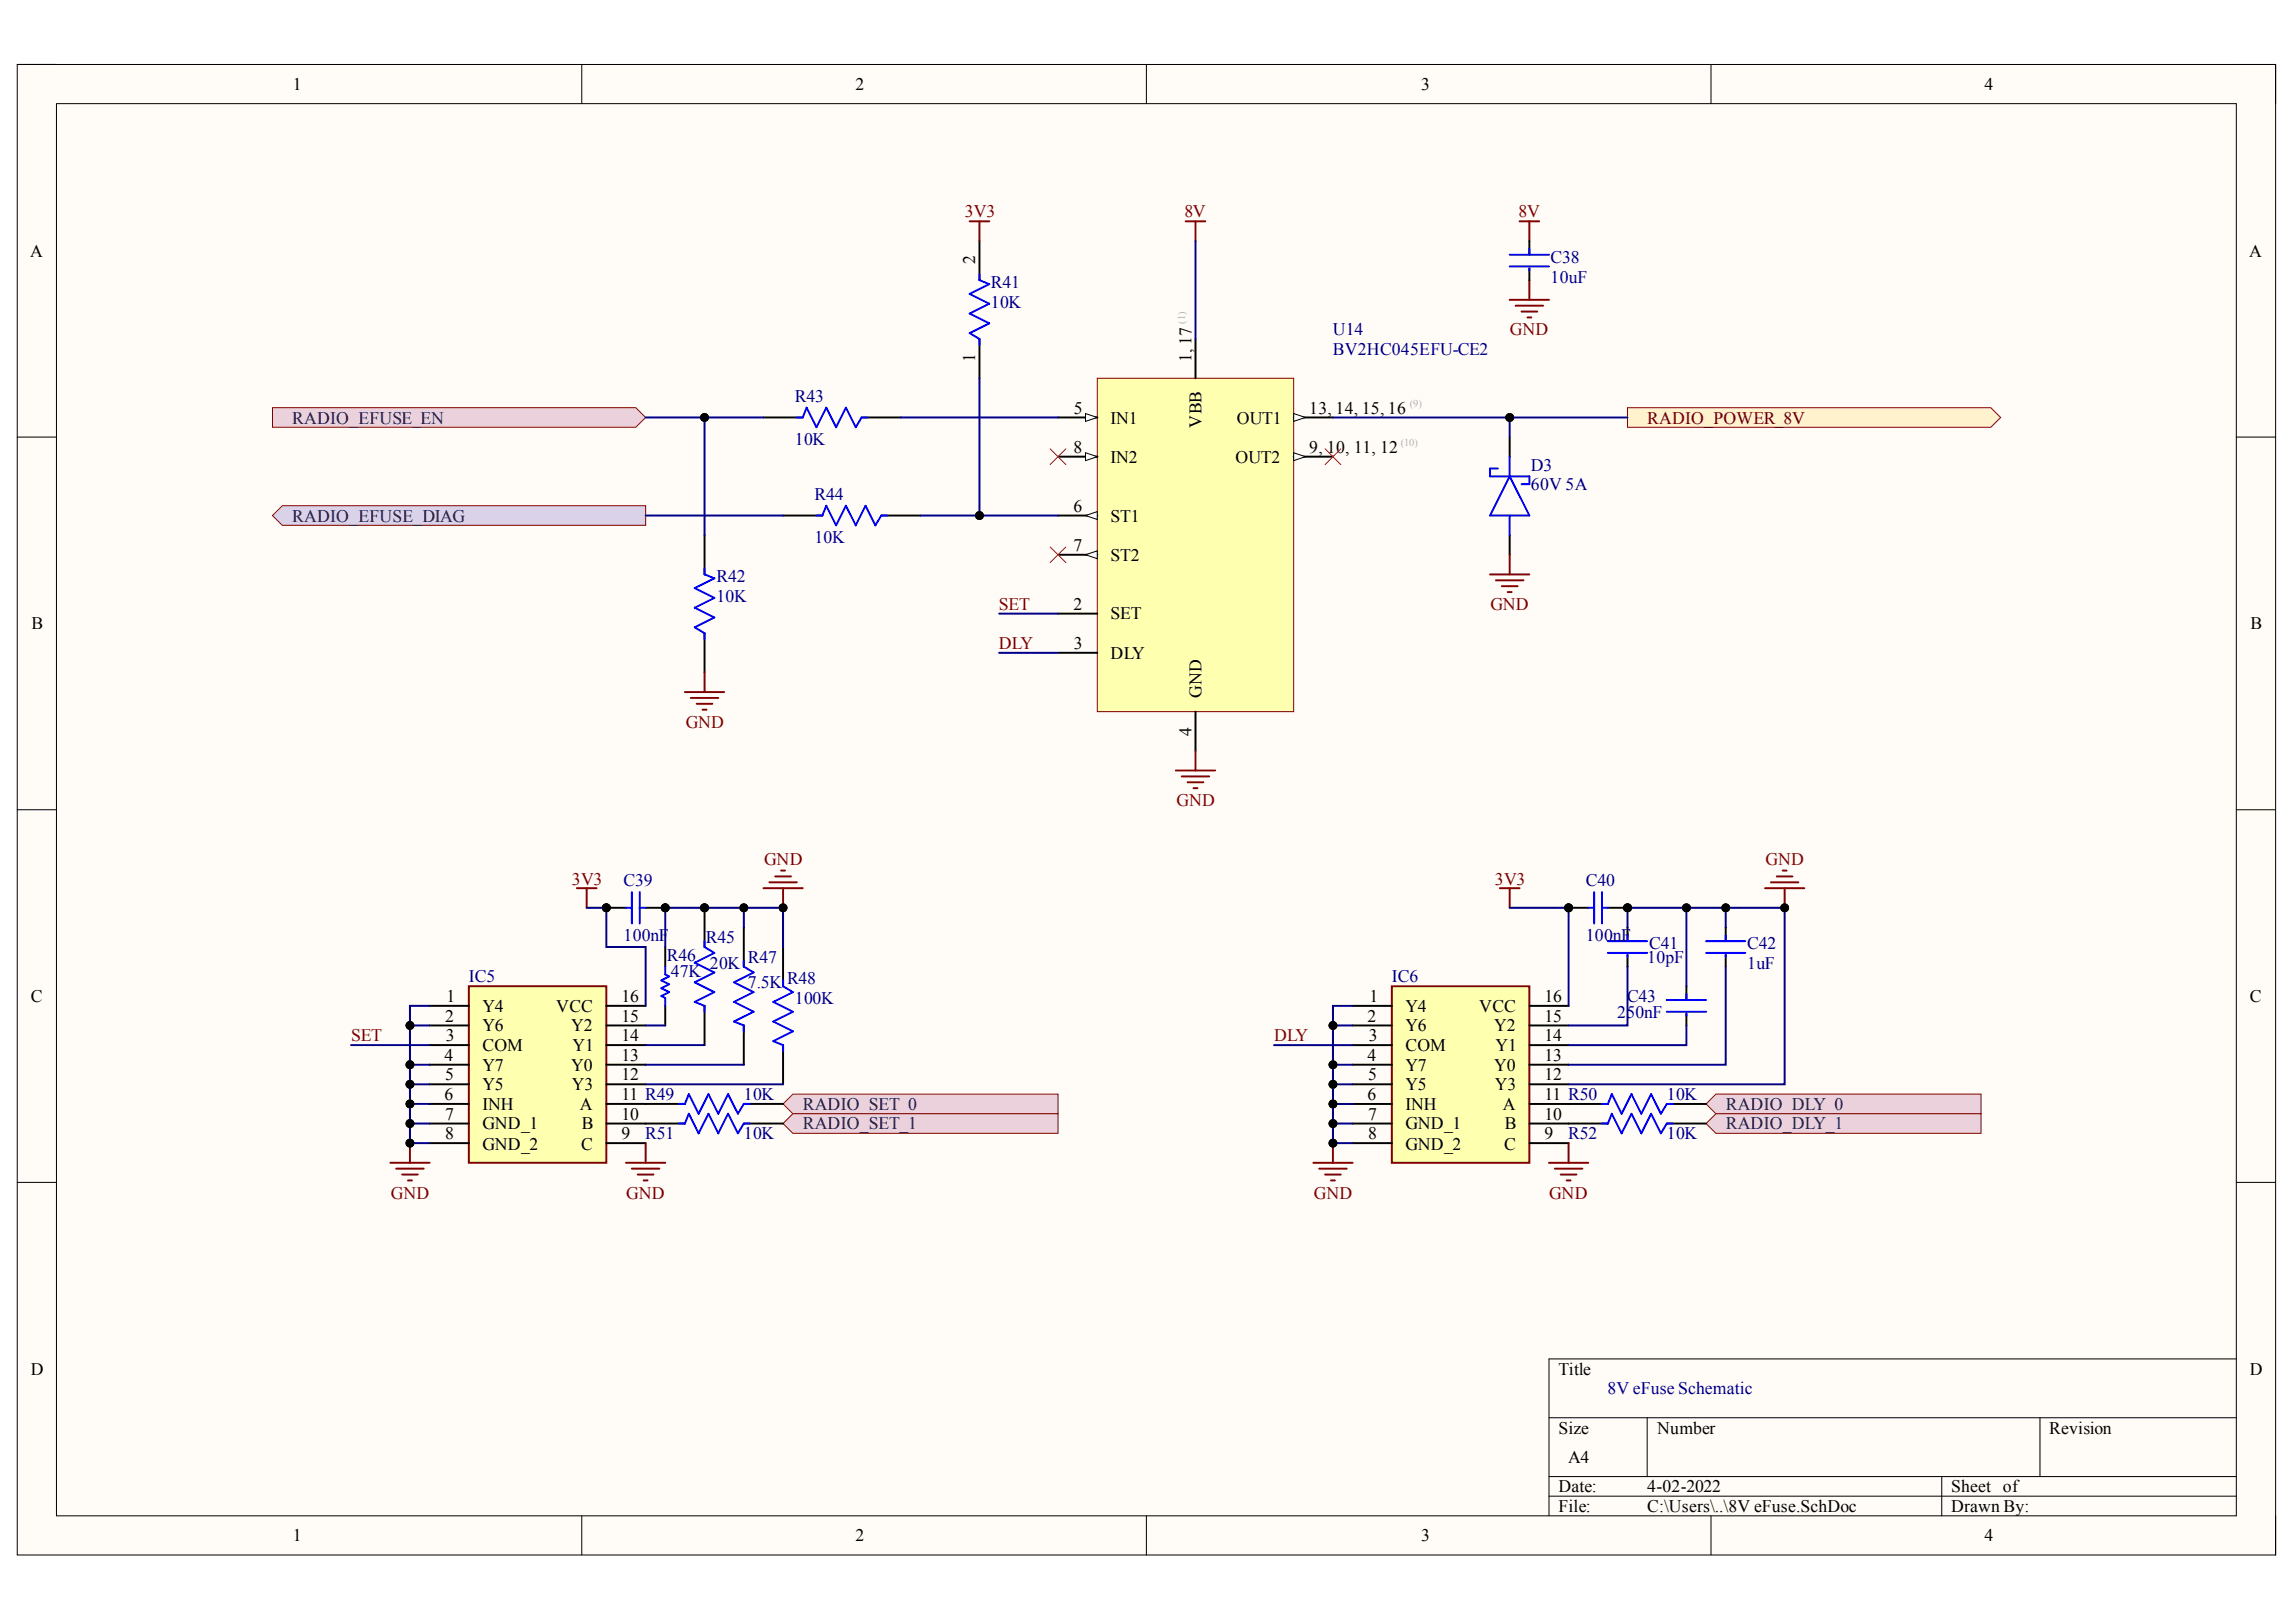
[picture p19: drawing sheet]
<svg xmlns="http://www.w3.org/2000/svg" width="297mm" height="210mm" viewBox="0 0 297 210" stroke-linecap="round" stroke-linejoin="round" font-family="sans-serif">
<defs><g id="words">
<g font-size="2.3">
<text x="37.9" y="11.6">1</text>
<text x="110.7" y="11.6">2</text>
<text x="183.9" y="11.6">3</text>
<text x="256.7" y="11.6">4</text>
<text x="3.9" y="33.3">A</text>
<text x="126.2" y="34.2" transform="rotate(-90 126.2 34.2)">2</text>
<text x="291" y="33.3">A</text>
<text x="126.2" y="46.8" transform="rotate(-90 126.2 46.8)">1</text>
<text x="154.2" y="46.9" transform="rotate(-90 154.2 46.9)">1, 17</text>
<text x="138.9" y="53.6">5</text>
<text x="169.4" y="53.6">13, 14, 15, 16</text>
<text x="138.9" y="58.6">8</text>
<text x="143.7" y="54.8">IN1</text>
<text x="143.7" y="59.9">IN2</text>
<text x="155.4" y="55.3" transform="rotate(-90 155.4 55.3)">VBB</text>
<text x="159.8" y="59.9">OUT2</text>
<text x="160" y="54.8">OUT1</text>
<text x="169.4" y="58.6">9, 10, 11, 12</text>
<text x="138.9" y="66.2">6</text>
<text x="138.9" y="71.3">7</text>
<text x="143.7" y="67.5">ST1</text>
<text x="143.7" y="72.6">ST2</text>
<text x="4.1" y="81.4">B</text>
<text x="138.9" y="78.9">2</text>
<text x="138.9" y="84">3</text>
<text x="143.7" y="80.2">SET</text>
<text x="291.2" y="81.4">B</text>
<text x="143.7" y="85.2">DLY</text>
<text x="154.2" y="95.2" transform="rotate(-90 154.2 95.2)">4</text>
<text x="155.4" y="90.3" transform="rotate(-90 155.4 90.3)">GND</text>
<text x="4" y="129.7">C</text>
<text x="57.8" y="129.7">1</text>
<text x="62.4" y="130.9">Y4</text>
<text x="72" y="130.9">VCC</text>
<text x="80.4" y="129.7">16</text>
<text x="177.2" y="129.7">1</text>
<text x="181.8" y="130.9">Y4</text>
<text x="191.4" y="130.9">VCC</text>
<text x="199.8" y="129.7">16</text>
<text x="291.1" y="129.7">C</text>
<text x="57.5" y="137.3">4</text>
<text x="57.6" y="132.2">2</text>
<text x="57.7" y="134.7">3</text>
<text x="62.4" y="133.5">Y6</text>
<text x="62.4" y="136">COM</text>
<text x="73.9" y="133.5">Y2</text>
<text x="74.1" y="136">Y1</text>
<text x="80.4" y="134.7">14</text>
<text x="80.4" y="132.2">15</text>
<text x="80.4" y="137.3">13</text>
<text x="176.9" y="132.2">2</text>
<text x="176.9" y="137.3">4</text>
<text x="177.1" y="134.7">3</text>
<text x="181.8" y="133.5">Y6</text>
<text x="181.8" y="136">COM</text>
<text x="193.3" y="133.5">Y2</text>
<text x="193.5" y="136">Y1</text>
<text x="199.8" y="134.7">14</text>
<text x="199.8" y="132.2">15</text>
<text x="199.8" y="137.3">13</text>
<text x="57.5" y="142.3">6</text>
<text x="57.6" y="139.8">5</text>
<text x="62.4" y="138.5">Y7</text>
<text x="62.4" y="141.1">Y5</text>
<text x="62.4" y="143.6">INH</text>
<text x="73.9" y="138.5">Y0</text>
<text x="74" y="141.1">Y3</text>
<text x="75" y="143.6">A</text>
<text x="80.4" y="142.3">11 R49</text>
<text x="80.4" y="139.8">12</text>
<text x="176.9" y="142.3">6</text>
<text x="177" y="139.8">5</text>
<text x="181.8" y="138.5">Y7</text>
<text x="181.8" y="141.1">Y5</text>
<text x="181.8" y="143.6">INH</text>
<text x="193.3" y="138.5">Y0</text>
<text x="193.4" y="141.1">Y3</text>
<text x="194.4" y="143.6">A</text>
<text x="199.8" y="142.3">11 R50</text>
<text x="199.8" y="139.8">12</text>
<text x="57.6" y="144.9">7</text>
<text x="57.6" y="147.4">8</text>
<text x="62.4" y="146.1">GND_1</text>
<text x="62.4" y="148.8">GND_2</text>
<text x="75.2" y="148.8">C</text>
<text x="75.3" y="146.1">B</text>
<text x="80.4" y="144.9">10</text>
<text x="80.4" y="147.4">9</text>
<text x="177" y="144.9">7</text>
<text x="177" y="147.4">8</text>
<text x="181.8" y="146.1">GND_1</text>
<text x="181.8" y="148.8">GND_2</text>
<text x="194.6" y="148.8">C</text>
<text x="194.7" y="146.1">B</text>
<text x="199.8" y="144.9">10</text>
<text x="199.8" y="147.4">9</text>
<text x="4" y="177.9">D</text>
<text x="201.6" y="177.9">Title</text>
<text x="291.1" y="177.9">D</text>
<text x="201.6" y="185.5">Size</text>
<text x="214.4" y="185.5">Number</text>
<text x="265.1" y="185.5">Revision</text>
<text x="202.9" y="189.3">A4</text>
<text x="201.6" y="193.1">Date:</text>
<text x="201.6" y="195.7">File:</text>
<text x="213.1" y="195.7">C:\Users\..\8V eFuse.SchDoc</text>
<text x="213.1" y="193.1">4-02-2022</text>
<text x="252.4" y="195.7">Drawn By:</text>
<text x="252.4" y="193.1">Sheet of</text>
<text x="37.9" y="199.5">1</text>
<text x="110.7" y="199.5">2</text>
<text x="183.9" y="199.5">3</text>
<text x="256.7" y="199.5">4</text>
</g>
<g font-size="2.3" fill="#800000">
<text x="124.8" y="28.1">3V3</text>
<text x="153.2" y="28.1">8V</text>
<text x="196.5" y="28.1">8V</text>
<text x="195.4" y="43.4">GND</text>
<text x="129.2" y="84">DLY</text>
<text x="129.2" y="78.9">SET</text>
<text x="192.8" y="78.9">GND</text>
<text x="88.7" y="94.2">GND</text>
<text x="152.2" y="104.3">GND</text>
<text x="98.9" y="111.9">GND</text>
<text x="228.4" y="111.9">GND</text>
<text x="74" y="114.5">3V3</text>
<text x="193.4" y="114.5">3V3</text>
<text x="45.4" y="134.7">SET</text>
<text x="164.8" y="134.7">DLY</text>
<text x="50.6" y="155.1">GND</text>
<text x="81" y="155.1">GND</text>
<text x="170" y="155.1">GND</text>
<text x="200.4" y="155.1">GND</text>
</g>
<g font-size="2.3" fill="#000080">
<text x="200.6" y="34">C38</text>
<text x="128.2" y="37.3">R41</text>
<text x="128.2" y="39.9">10K</text>
<text x="200.6" y="36.6">10uF</text>
<text x="172.4" y="43.4">U14</text>
<text x="172.4" y="46">BV2HC045EFU-CE2</text>
<text x="102.8" y="52">R43</text>
<text x="102.8" y="57.6">10K</text>
<text x="105.4" y="64.7">R44</text>
<text x="198.1" y="60.9">D3</text>
<text x="198.1" y="63.4">60V 5A</text>
<text x="105.4" y="70.3">10K</text>
<text x="92.7" y="75.4">R42</text>
<text x="92.7" y="77.9">10K</text>
<text x="80.7" y="114.7">C39</text>
<text x="205.2" y="114.7">C40</text>
<text x="80.7" y="121.8">100nF</text>
<text x="86.3" y="124.4">R46</text>
<text x="91.3" y="122.1">R45</text>
<text x="91.8" y="125.4">20K</text>
<text x="96.7" y="124.6">R47</text>
<text x="205.2" y="121.8">100nF</text>
<text x="213.1" y="124.6">10pF</text>
<text x="213.4" y="122.8">C41</text>
<text x="226.1" y="122.8">C42</text>
<text x="226.1" y="125.4">1uF</text>
<text x="60.6" y="127.1">IC5</text>
<text x="86.8" y="126.4">47K</text>
<text x="96.7" y="127.9">7.5K</text>
<text x="101.8" y="127.4">R48</text>
<text x="102.8" y="129.9">100K</text>
<text x="180" y="127.1">IC6</text>
<text x="209.2" y="131.7">250nF</text>
<text x="210.5" y="129.7">C43</text>
<text x="96.2" y="142.3">10K</text>
<text x="215.6" y="142.3">10K</text>
<text x="83.5" y="147.4">R51</text>
<text x="96.2" y="147.4">10K</text>
<text x="202.9" y="147.4">R52</text>
<text x="215.6" y="147.4">10K</text>
<text x="208" y="180.4">8V eFuse Schematic</text>
</g>
<g font-size="2.3" fill="#20124d">
<text x="37.8" y="54.8">RADIO_EFUSE_EN</text>
<text x="37.8" y="67.5">RADIO_EFUSE_DIAG</text>
<text x="103.8" y="143.6">RADIO_SET_0</text>
<text x="223.3" y="143.6">RADIO_DLY_0</text>
<text x="103.8" y="146.1">RADIO_SET_1</text>
<text x="223.3" y="146.1">RADIO_DLY_1</text>
</g>
<text font-size="2.3" fill="#5b0f00" x="213.1" y="54.8">RADIO_POWER_8V</text>
<g font-size="1.4" fill="#b2b0ad">
<text x="153.3" y="41.9" transform="rotate(-90 153.3 41.9)">(1)</text>
<text x="182.4" y="52.7">(9)</text>
<text x="181.2" y="57.8">(10)</text>
</g>
</g></defs>
<path d="M2.2 8.3h292.2v192.9h-292.2z" fill-rule="evenodd" fill="#fffcf8"/>
<path d="M2.2 8.3h292.2v192.9h-292.2z" fill="none" stroke="#000" stroke-width=".13"/>
<path d="M7.3 13.4h282v182.8h-282z" fill-rule="evenodd" fill="#fffcf8"/>
<g fill="none" stroke="#000" stroke-width=".13">
<path d="M2.2 8.3h5.1M7.3 13.4h282v182.8h-282zM75.3 8.3v5.1M148.3 8.3v5.1M221.4 8.3v5.1M289.3 8.3h5.1v5.1M2.2 56.6h5.1M289.3 56.6h5.1M2.2 104.8h5.1M289.3 104.8h5.1M2.2 153h5.1M289.3 153h5.1"/>
<path d="M289.3 175.9h-88.9v20.3M75.3 196.2v5M148.3 196.2v5M200.4 183.5h88.9M200.4 191.1h88.9M200.4 193.6h88.9M213.1 183.5v7.6M221.4 196.2v5M251.2 191.1v5.1M263.9 183.5v7.6M294.4 196.2v5"/>
</g>
<path d="M210.6 52.8h47l1.2 1.2-1.2 1.3h-47z" fill-rule="evenodd" fill="#fff2cc"/>
<path d="M210.6 52.8h47l1.2 1.2-1.2 1.3h-47z" fill="none" stroke="#800000" stroke-width=".13"/>
<path d="M36.5 65.4h47v2.6h-47l-1.2-1.3z" fill-rule="evenodd" fill="#d9d2e9"/>
<path d="M36.5 65.4h47v2.6h-47l-1.2-1.3z" fill="none" stroke="#800000" stroke-width=".13"/>
<path d="M35.3 52.8h47l1.2 1.2-1.2 1.3h-47z" fill-rule="evenodd" fill="#ead1dc"/>
<path d="M35.3 52.8h47l1.2 1.2-1.2 1.3h-47z" fill="none" stroke="#800000" stroke-width=".13"/>
<path d="M142 48.9h25.4v43.2h-25.4z" fill-rule="evenodd" fill="#ffffb0"/>
<path d="M142 48.9h25.4v43.2h-25.4z" fill="none" stroke="#800000" stroke-width=".13"/>
<path d="M136.9 54h5.1" fill="none" stroke="#000" stroke-width=".25"/>
<path d="M140.4 53.5l1.6 .5-1.6 .5z" fill="#f8fcff"/>
<path d="M140.4 53.5l1.6 .5-1.6 .5z" fill="none" stroke="#000" stroke-width=".13"/>
<path d="M136.9 59.1h5.1" fill="none" stroke="#000" stroke-width=".25"/>
<path d="M140.4 58.6l1.6 .5-1.6 .5z" fill="#f8fcff"/>
<path d="M140.4 58.6l1.6 .5-1.6 .5z" fill="none" stroke="#000" stroke-width=".13"/>
<path d="M136.9 66.7h5.1" fill="none" stroke="#000" stroke-width=".25"/>
<path d="M140.4 66.7l1.6-.5v1z" fill="#f8fcff"/>
<path d="M140.4 66.7l1.6-.5v1z" fill="none" stroke="#000" stroke-width=".13"/>
<path d="M136.9 71.8h5.1" fill="none" stroke="#000" stroke-width=".25"/>
<path d="M140.4 71.8l1.6-.5v1z" fill="#f8fcff"/>
<path d="M140.4 71.8l1.6-.5v1z" fill="none" stroke="#000" stroke-width=".13"/>
<path d="M154.7 43.9v5M167.4 54h5M136.9 79.4h5.1M136.9 84.5h5.1M154.7 92.1v5.1" fill="none" stroke="#000" stroke-width=".25"/>
<path d="M167.4 53.5l1.5 .5-1.5 .5z" fill="#f8fcff"/>
<path d="M167.4 53.5l1.5 .5-1.5 .5z" fill="none" stroke="#000" stroke-width=".13"/>
<path d="M167.4 59.1h5" fill="none" stroke="#000" stroke-width=".25"/>
<path d="M167.4 58.6l1.5 .5-1.5 .5z" fill="#f8fcff"/>
<path d="M167.4 58.6l1.5 .5-1.5 .5z" fill="none" stroke="#000" stroke-width=".13"/>
<g fill="none" stroke="#800000" stroke-width=".25">
<path d="M125.4 28.6h2.6M126.7 28.6v2.6M153.4 28.6h2.5M154.7 28.6v2.6M195.3 38.8h5.1M196.1 39.6h3.5M196.6 28.6h2.5M197.9 28.6v2.6M197.9 36.3v2.5M196.8 40.3h2.1M197.6 41.1h.5M152.1 99.7h5.1"/>
<path d="M154.7 97.2v2.5M152.9 100.5h3.5M153.6 101.2h2.1M154.4 102h.5"/>
</g>
<path d="M126.7 31.2v5.1M126.7 43.9v5" fill="none" stroke="#000" stroke-width=".25"/>
<path d="M126.7 35.5v.8l1.3 .5-2.6 1.2 2.6 1.3-2.6 1.3 2.6 1.2-2.6 1.3 1.3 .8v.7" fill="none" stroke="#00f" stroke-width=".25"/>
<path d="M135.9 58.1l2 2M137.9 58.1l-2 2M171.4 58.1l2.1 2M173.5 58.1l-2.1 2M135.9 70.8l2 2M137.9 70.8l-2 2" fill="none" stroke="#f00" stroke-width=".13"/>
<path d="M60.7 127.6h17.7v22.9h-17.7z" fill-rule="evenodd" fill="#ffffb0"/>
<path d="M74.6 114.9h2.6M75.9 114.9v2.6M60.7 127.6h17.7v22.9h-17.7zM50.5 150.5h5.1M51.3 151.2h3.5M52 152h2.1M52.8 152.8h.5M53 147.9v2.6" fill="none" stroke="#800000" stroke-width=".25"/>
<g fill="none" stroke="#000" stroke-width=".25">
<path d="M55.6 130.2h5.1M55.6 132.7h5.1M55.6 135.2h5.1M55.6 137.8h5.1M78.4 130.2h5.1M78.4 132.7h5.1M78.4 135.2h5.1M78.4 137.8h5.1M55.6 140.3h5.1M55.6 142.9h5.1M55.6 145.4h5.1M55.6 147.9h5.1"/>
<path d="M78.4 140.3h5.1M78.4 142.9h5.1M78.4 145.4h5.1M78.4 147.9h5.1"/>
</g>
<circle cx="53" cy="147.9" r=".51" fill="#000"/>
<circle cx="53" cy="147.9" r=".51" fill="none" stroke="#000" stroke-width=".13"/>
<path d="M101.3 142.9l1.3-1.3h34.3v2.5h-34.3z" fill-rule="evenodd" fill="#ead1dc"/>
<path d="M101.3 142.9l1.3-1.3h34.3v2.5h-34.3z" fill="none" stroke="#800000" stroke-width=".13"/>
<path d="M101.3 145.4l1.3-1.3h34.3v2.6h-34.3z" fill-rule="evenodd" fill="#ead1dc"/>
<path d="M101.3 145.4l1.3-1.3h34.3v2.6h-34.3z" fill="none" stroke="#800000" stroke-width=".13"/>
<path d="M98.8 114.9h5M99.5 114.2h3.6M100.3 113.4h2M101.1 112.7h.5M101.3 114.9v2.6M81 150.5h5.1M81.7 151.2h3.6M82.5 152h2M83.3 152.8h.5M83.5 147.9v2.6" fill="none" stroke="#800000" stroke-width=".25"/>
<g fill="#000">
<circle cx="91.1" cy="117.5" r=".51"/>
<circle cx="101.3" cy="117.5" r=".51"/>
</g>
<g fill="none" stroke="#000" stroke-width=".13">
<circle cx="91.1" cy="117.5" r=".51"/>
<circle cx="101.3" cy="117.5" r=".51"/>
</g>
<path d="M91.1 117.5v5.1M86.1 122.6v2.5M86.1 130.2v2.5M91.1 130.2v5M96.2 120v5.1M96.2 132.7v5.1M101.3 122.6v5M101.3 135.2v5.1" fill="none" stroke="#000" stroke-width=".25"/>
<path d="M86.1 125.1v1l.5 .3-1 .5 1 .5-1 .5 1 .5-1 .5 .5 .3v1M91.1 121.8v.8l1.3 .7-2.5 1.3 2.5 1.3-2.5 1.2 2.5 1.3-2.5 1.3 1.2 .5v.7M96.2 124.3v.8l1.3 .8-2.5 1.2 2.5 1.3-2.5 1.3 2.5 1.2-2.5 1.3 1.2 .5v.8M101.3 126.9v.7l1.3 .8-2.6 1.3 2.6 1.2-2.6 1.3 2.6 1.3-2.6 1.2 1.3 .5v.8" fill="none" stroke="#00f" stroke-width=".25"/>
<path d="M180.1 127.6h17.8v22.9h-17.8z" fill-rule="evenodd" fill="#ffffb0"/>
<g fill="none" stroke="#800000" stroke-width=".25">
<path d="M194 114.9h2.6M195.3 114.9v2.6M228.3 114.9h5.1M229.1 114.2h3.6M229.9 113.4h2M230.6 112.7h.5M230.9 114.9v2.6M180.1 127.6h17.8v22.9h-17.8zM169.9 150.5h5.1M170.7 151.2h3.5M171.4 152h2.1M172.2 152.8h.5"/>
<path d="M172.4 147.9v2.6M200.4 150.5h5.1M201.2 151.2h3.5M201.9 152h2.1M202.7 152.8h.5M202.9 147.9v2.6"/>
</g>
<g fill="none" stroke="#000" stroke-width=".25">
<path d="M175 130.2h5.1M175 132.7h5.1M175 135.3h5.1M175 137.8h5.1M197.9 130.2h5M197.9 132.7h5M197.9 135.3h5M197.9 137.8h5M175 140.3h5.1M175 142.9h5.1M175 145.4h5.1M175 147.9h5.1"/>
<path d="M197.9 140.3h5M197.9 142.9h5M197.9 145.4h5M197.9 147.9h5"/>
</g>
<g fill="#000">
<circle cx="230.9" cy="117.5" r=".51"/>
<circle cx="172.4" cy="147.9" r=".51"/>
</g>
<g fill="none" stroke="#000" stroke-width=".13">
<circle cx="230.9" cy="117.5" r=".51"/>
<circle cx="172.4" cy="147.9" r=".51"/>
</g>
<path d="M222 141.6h34.3v2.5h-34.3l-1.3-1.2z" fill-rule="evenodd" fill="#ead1dc"/>
<path d="M222 141.6h34.3v2.5h-34.3l-1.3-1.2z" fill="none" stroke="#800000" stroke-width=".13"/>
<path d="M220.7 145.4l1.3-1.3h34.3v2.6h-34.3z" fill-rule="evenodd" fill="#ead1dc"/>
<path d="M220.7 145.4l1.3-1.3h34.3v2.6h-34.3z" fill="none" stroke="#800000" stroke-width=".13"/>
<g fill="none" stroke="#000" stroke-width=".25">
<path d="M197.9 31.2v1.8M197.9 34.7v1.6M98.8 54h5M111.5 54h5.1M195.3 56.6v2.5M91.1 69.3v5M101.3 66.7h5.1M114 66.7h5.1M195.3 69.3v2.5M91.1 81.9v5.1M78.4 117.5h2.6M83.5 117.5h2.6"/>
<path d="M202.9 117.5h2.6M208 117.5h2.6M210.6 120v1.8M210.6 123.6v1.5M218.2 127.6v1.8M218.2 131.2v1.5M223.3 120v1.8M223.3 123.6v1.5M83.5 142.9h5.1M83.5 145.4h5.1M96.2 142.9h5.1M96.2 145.4h5.1"/>
<path d="M202.9 142.9h5.1M202.9 145.4h5.1M215.6 142.9h5.1M215.6 145.4h5.1"/>
</g>
<g fill="none" stroke="#00f" stroke-width=".25">
<path d="M195.3 33h5.1M195.3 34.5h5.1M197.9 32.2v.8M197.9 34.7v.3M103.1 54h.7l.6-1.2 1.2 2.5 1.3-2.5 1.3 2.5 1.2-2.5 1.3 2.5 .8-1.3h.7M195.3 59.1v2.5M91.1 73.6v.7l1.3 .5-2.5 1.3 2.5 1.3-2.5 1.2 2.5 1.3-2.5 1.3 1.2 .7v.8M105.6 66.7h.8l.5-1.3 1.3 2.6 1.2-2.6 1.3 2.6 1.3-2.6 1.2 2.6 .8-1.3h.8M193.8 60.6h-1v1h5.1v1.1h-1.1M195.3 66.7v2.6M195.3 61.6l2.6 5.1h-5.1zM81 117.5h.7"/>
<path d="M81.7 115.4v4.1M82.8 117.5h.7M82.8 115.4v4.1M205.5 117.5h.7M206.2 115.4v4.1M207.3 117.5h.7M207.3 115.4v4.1M208 121.8h5.1M208 123.3h5.1M210.6 121v.8M210.6 123.6v.2M215.6 129.4h5.1"/>
<path d="M215.6 130.9h5.1M218.2 128.7v.7M218.2 131.2v.2M220.7 121.8h5.1M220.7 123.3h5.1M223.3 121v.8M223.3 123.6v.2M87.8 142.9h.8l.5-1.3 1.3 2.5 1.3-2.5 1.2 2.5 1.3-2.5 1.3 2.5 .7-1.2h.8M87.8 145.4h.8l.5-1.3 1.3 2.6 1.3-2.6 1.2 2.6 1.3-2.6 1.3 2.6 .7-1.3h.8M207.3 142.9h.7l.5-1.3 1.3 2.5 1.3-2.5 1.2 2.5 1.3-2.5 1.3 2.5 .7-1.2h.8M207.3 145.4h.7l.5-1.3 1.3 2.6 1.3-2.6 1.2 2.6 1.3-2.6 1.3 2.6 .7-1.3h.8"/>
</g>
<path d="M192.8 74.3h5.1M193.5 75.1h3.6M194.3 75.9h2M195.1 76.6h.5M195.3 71.8v2.5M88.6 89.6h5.1M89.4 90.3h3.5M90.1 91.1h2.1M90.9 91.8h.5M91.1 87v2.6" fill="none" stroke="#800000" stroke-width=".25"/>
<g fill="none" stroke="#000080" stroke-width=".25">
<path d="M154.7 31.2v12.7M83.5 54h15.3M91.1 54v15.3M116.6 54h20.3M126.7 48.9v17.8M172.4 54h38.2M195.3 54v2.6M83.5 66.7h17.8M119.1 66.7h17.8M129.3 79.4h7.6M129.3 84.5h7.6M75.9 117.5h2.5v5.1h5.1v7.6"/>
<path d="M96.2 117.5h-10.1v5.1M195.3 117.5h7.6v12.7M218.2 117.5v10.1M223.3 117.5v2.5M45.4 135.2h10.2M53 132.7h2.6M55.6 137.8h-2.6v7.6M55.6 130.2h-2.6v7.6M83.5 135.2h7.6M83.5 132.7h2.6M83.5 137.8h12.7M96.2 120v-2.5h5.1v5.1"/>
<path d="M164.8 135.3h10.2M172.4 132.7h2.6M175 137.8h-2.6v7.6M175 130.2h-2.6v7.6M210.6 125.1v7.6h-7.7M210.6 120v-2.5h20.3v22.8h-28M218.2 132.7v2.6h-15.3M223.3 125.1v12.7h-20.4M53 140.3h2.6M53 142.9h2.6M55.6 145.4h-2.6v2.5h2.6M83.5 140.3h17.8"/>
<path d="M172.4 140.3h2.6M172.4 142.9h2.6M175 145.4h-2.6v2.5h2.6"/>
</g>
<g fill="#000">
<circle cx="91.1" cy="54" r=".51"/>
<circle cx="195.3" cy="54" r=".51"/>
<circle cx="126.7" cy="66.7" r=".51"/>
<circle cx="78.4" cy="117.5" r=".51"/>
<circle cx="86.1" cy="117.5" r=".51"/>
<circle cx="91.1" cy="117.5" r=".51"/>
<circle cx="96.2" cy="117.5" r=".51"/>
<circle cx="101.3" cy="117.5" r=".51"/>
<circle cx="202.9" cy="117.5" r=".51"/>
<circle cx="210.6" cy="117.5" r=".51"/>
<circle cx="218.2" cy="117.5" r=".51"/>
<circle cx="223.3" cy="117.5" r=".51"/>
<circle cx="230.9" cy="117.5" r=".51"/>
<circle cx="53" cy="132.7" r=".51"/>
<circle cx="53" cy="137.8" r=".51"/>
<circle cx="172.4" cy="132.7" r=".51"/>
<circle cx="172.4" cy="137.8" r=".51"/>
<circle cx="53" cy="147.9" r=".51"/>
<circle cx="53" cy="140.3" r=".51"/>
<circle cx="53" cy="142.9" r=".51"/>
<circle cx="53" cy="145.4" r=".51"/>
<circle cx="172.4" cy="147.9" r=".51"/>
<circle cx="172.4" cy="140.3" r=".51"/>
<circle cx="172.4" cy="142.9" r=".51"/>
<circle cx="172.4" cy="145.4" r=".51"/>
</g>
<g fill="none" stroke="#000" stroke-width=".13">
<circle cx="91.1" cy="54" r=".51"/>
<circle cx="195.3" cy="54" r=".51"/>
<circle cx="126.7" cy="66.7" r=".51"/>
<circle cx="78.4" cy="117.5" r=".51"/>
<circle cx="86.1" cy="117.5" r=".51"/>
<circle cx="91.1" cy="117.5" r=".51"/>
<circle cx="96.2" cy="117.5" r=".51"/>
<circle cx="101.3" cy="117.5" r=".51"/>
<circle cx="202.9" cy="117.5" r=".51"/>
<circle cx="210.6" cy="117.5" r=".51"/>
<circle cx="218.2" cy="117.5" r=".51"/>
<circle cx="223.3" cy="117.5" r=".51"/>
<circle cx="230.9" cy="117.5" r=".51"/>
<circle cx="53" cy="132.7" r=".51"/>
<circle cx="53" cy="137.8" r=".51"/>
<circle cx="172.4" cy="132.7" r=".51"/>
<circle cx="172.4" cy="137.8" r=".51"/>
<circle cx="53" cy="147.9" r=".51"/>
<circle cx="53" cy="140.3" r=".51"/>
<circle cx="53" cy="142.9" r=".51"/>
<circle cx="53" cy="145.4" r=".51"/>
<circle cx="172.4" cy="147.9" r=".51"/>
<circle cx="172.4" cy="140.3" r=".51"/>
<circle cx="172.4" cy="142.9" r=".51"/>
<circle cx="172.4" cy="145.4" r=".51"/>
</g>
<use href="#words"/>
</svg>
